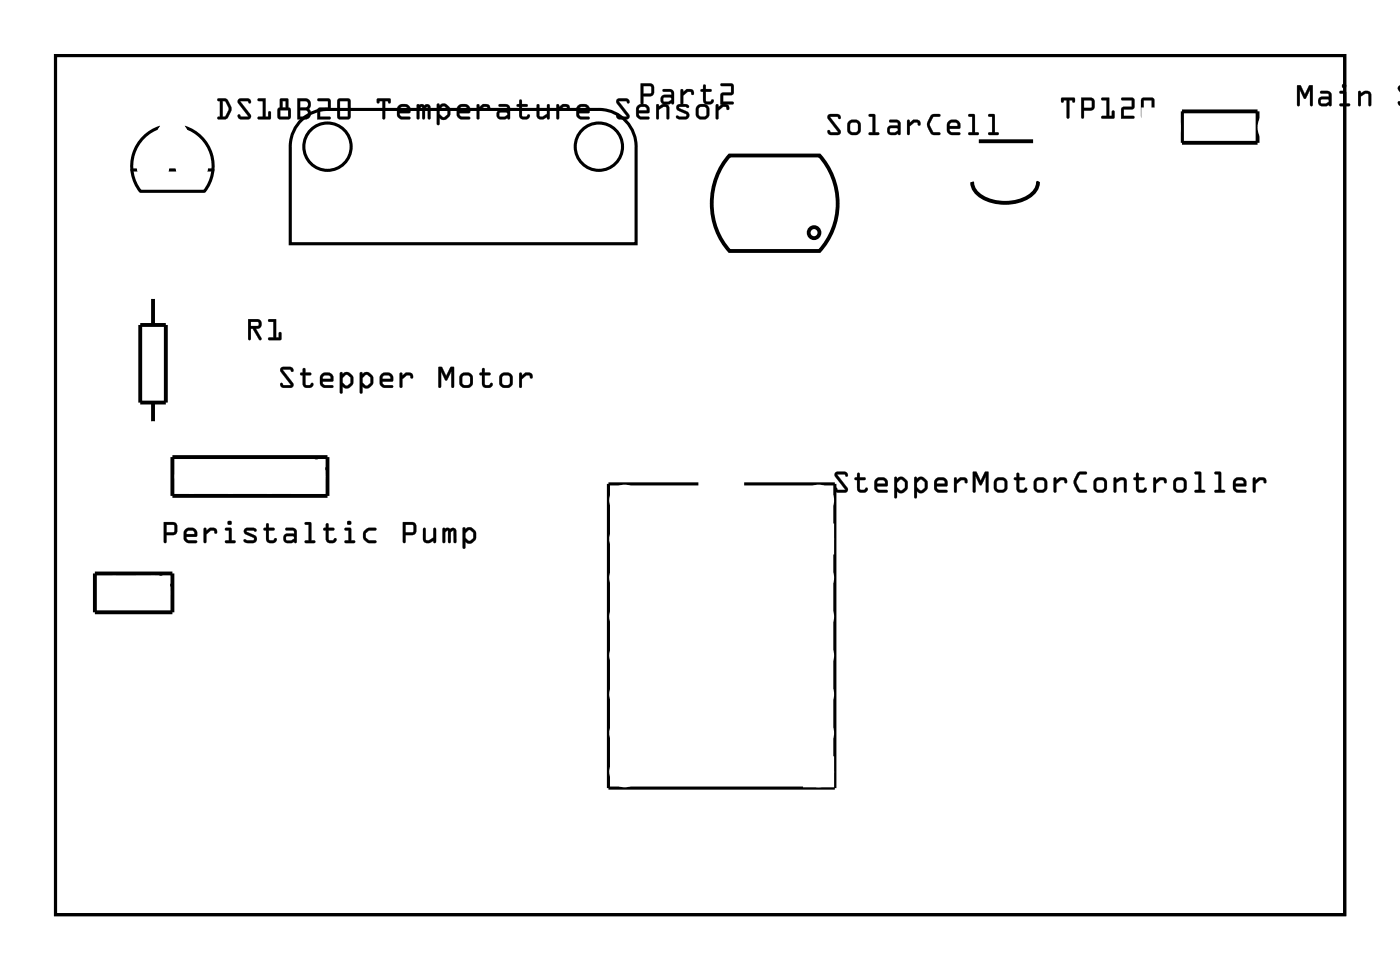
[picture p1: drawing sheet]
<svg xmlns="http://www.w3.org/2000/svg" width="92mm" height="63mm" viewBox="0 0 92 63" stroke-linecap="round" stroke-linejoin="round" font-family="sans-serif">
<g fill="none" stroke="#000" stroke-width=".2">
<path d="M3.6 3.6h84.5v56.3h-84.5zM8.6 11.1h.4M10.5 8.3a2.67 2.67 0 0 0-1.3 4.2h4.2a2.67 2.67 0 0 0-1.3-4.2M11 11.1h.6M13.5 11.1h.5M19.6 8a2.43 2.43 0 0 1 1.9-.8h17.7a2.44 2.44 0 0 1 2.5 2.5v6.3h-22.7v-6.4a2.43 2.43 0 0 1 .6-1.6zM45.8 31.7h-5.9v19.9h14.8v-19.9h-5.9"/>
<circle cx="21.5" cy="9.6" r="1.55"/>
<circle cx="39.2" cy="9.6" r="1.55"/>
</g>
<g fill="#000">
<path d="M3.6 3.6h84.5v56.3h-84.5zM3.6 3.6v56.3h84.5v-56.3z"/>
<path d="M14.6 6.6h.2l.2 .5-.3 .5h-.1zM14.6 6.6v1h.2l.2-.5-.2-.4zM14.3 6.5v.1h.1v1l-.2 .1 .1 .1h.5l.1-.1 .2-.4v-.3l-.3-.5zM14.3 6.5h.5l.3 .4 .1 .4-.2 .4-.2 .1h-.6l.1-.2h.1v-1h-.1zM15.6 6.5v.3l.7 .8h-.5l-.1-.1-.1 .2 .2 .1h.5l.1-.2v-.1l-.7-.9h.5l.2 .2v-.2l-.2-.2zM15.6 6.5l.6-.1a.2 .2 0 0 1 .2 .1 .2 .2 0 0 1 0 .3l-.2-.2h-.4l.7 1-.2 .2h-.5a.2 .2 0 0 1-.2-.1 .2 .2 0 0 1 0-.2l.2 .1h.5l-.7-.9zM16.9 6.5l.1 .1h.2v1h-.2l-.1 .2h.8v-.5l-.1 .1v.2h-.2v-1.1zM16.9 6.5l.5-.1v1.2h.2v-.3h.1l.1 .1-.1 .4h-.8v-.2h.3v-1h-.3zM18.3 7.2h.6v.4h-.6zM18.4 7.2v.4h.5v-.4zM18.5 6.6h.2v.4h-.2zM18.5 6.6v.4h.2v-.4zM18.4 6.5l-.1 .5-.1 .2v.5l.2 .1h.5l.2-.2v-.4l-.2-.2v-.5l-.1-.1zM18.4 6.5h.5v.5l.2 .2v.4l-.1 .2h-.6l-.2-.1v-.5l.1-.2zM19.7 7.2h.3a.22 .22 0 0 1 .2 .2 .22 .22 0 0 1-.2 .2h-.3zM19.7 7.2v.4h.4v-.3zM19.7 6.6h.3a.22 .22 0 0 1 .2 .2 .22 .22 0 0 1-.2 .2h-.3zM19.7 6.6v.4h.3l.2-.1v-.1l-.1-.2zM19.5 6.5v1.3h.5a.37 .37 0 0 0 .4-.3l-.2-.4 .2-.2-.1-.4-.3-.1zM19.5 6.4h.6l.2 .1a.44 .44 0 0 1-.1 .6 .4 .4 0 0 1 .2 .5 .4 .4 0 0 1-.4 .2h-.5zM20.8 6.5l.1 .1h.6v.4l-.7 .1v.7h.8l.1-.1-.1-.1h-.6v-.4h.6v-.6l-.1-.2zM20.8 6.5l.7-.1 .2 .1-.1 .7h-.6v.4h.6l.1 .1-.1 .1h-.8v-.7l.7-.1v-.4h-.7zM22.3 6.6h.5v1h-.5zM22.3 6.6v1h.5v-1zM22.2 6.5l-.1 1.2 .2 .1h.6l.1-.2-.1-1-.1-.2zM22.1 6.5l.7-.1 .2 .1v1.1l-.1 .2h-.6l-.2-.1zM24.7 6.5v.2l.1 .1 .1-.2h.2v1.1v.1l.1-.1v-1.1h.2l.1 .2 .1-.3-.1-.1zM24.7 6.5l.8-.1 .1 .3a.11 .11 0 0 1-.2 .1 .1 .1 0 0 1 0-.2h-.2v1.1l-.1 .1-.1-.1 .1-1.1h-.2a.11 .11 0 0 1-.1 .2 .11 .11 0 0 1-.1-.1zM26.2 7h.4l.1 .2h-.5zM26.2 7v.2h.5l-.1-.2zM26.1 6.9l-.1 .2 .1 .5 .2 .2h.6l-.1-.2h-.5l-.1-.1v-.1h.7v-.3l-.1-.2-.5-.1zM26.1 6.9a.47 .47 0 0 1 .8 .2l-.1 .3h-.6l.1 .2h.5l.1 .2h-.6l-.3-.2v-.5zM27.3 6.8v1l.2-.1v-.6l.1-.1 .1 .8 .1-.1v-.6l.2-.1v.7l.2 .1v-.8l-.1-.1zM27.3 6.8h.4l.1 .1 .1-.1a.23 .23 0 0 1 .3 .2v.8h-.2v-.8l-.2 .1v.7h-.1l-.1-.8-.1 .1v.6l-.1 .1-.1-.1zM28.7 6.8l-.1 1.3 .1 .1 .1-.1v-.4l.2 .2 .2-.1 .3-.2v-.4v-.2l-.3-.2h-.2l-.2 .1v-.1zM28.6 6.8h.2v.1l.2-.1h.2l.2 .2 .1 .5-.1 .2a.37 .37 0 0 1-.6 0v.4l-.1 .1zM29 7h.1l.2 .2v.3l-.2 .2-.3-.3v-.2zM29 7l-.2 .2v.2l.2 .3h.1l.2-.2v-.3l-.2-.2zM30.2 7h.3l.1 .2h-.5zM30.2 7l-.1 .2h.5l-.1-.2zM30 6.9l-.1 .2 .1 .5 .3 .2h.5l-.1-.2h-.4l-.2-.1v-.1h.7v-.3l-.1-.2-.4-.1zM30 6.9a.47 .47 0 0 1 .8 .2v.3h-.7l.1 .2h.6v.2h-.6l-.3-.2v-.5zM31.3 6.8l-.1 .9 .1 .1 .1-.1v-.5l.3-.2h.2l.1 .2h.1a.23 .23 0 0 0 0-.3 .23 .23 0 0 0-.3-.1h-.2l-.2 .2v-.1zM31.2 6.8h.2v.2l.2-.2h.2a.23 .23 0 0 1 .3 .3 .13 .13 0 0 1-.2 .1 .13 .13 0 0 1 0-.2h-.2l-.3 .2v.6h-.1zM32.7 7.4h.5l.1 .1-.3 .2-.2-.1zM32.7 7.4v.2h.1h.2l.2-.1v-.1zM32.7 6.8v.2h.5l.1 .2h-.5l-.2 .1-.1 .3 .1 .1 .2 .1 .4-.1 .2 .1v-.9l-.3-.1zM32.7 6.8h.5l.2 .3v.7h-.1l-.1-.1-.4 .1a.33 .33 0 0 1-.3-.3 .33 .33 0 0 1 .3-.3h.4v-.2h-.5zM34 6.5v.3l-.2 .1 .2 .1v.6l.3 .2h.2l.2-.2-.1-.1-.1 .1h-.3v-.6h.3l.1-.1-.1-.1h-.3v-.2zM34 6.5l.2 .1v.2l.4 .1-.1 .1h-.3v.6h.1h.2a.14 .14 0 0 1 .1-.1 .14 .14 0 0 1 .2 .1 .14 .14 0 0 1-.2 .2 .4 .4 0 0 1-.6-.2v-.6l-.2-.1 .2-.1zM35.2 6.8v.8v.1l.4 .1 .2-.1 .1 .1h.1v-1l-.2 .1v.6l-.2 .1h-.3v-.7zM35.2 6.8l.1 .1v.7h.1l.4-.1v-.6l.1-.1 .1 .1v.9h-.1l-.1-.1-.1 .1a.32 .32 0 0 1-.6-.2zM36.5 6.8v.9v.1l.1-.1v-.5l.3-.2h.2l.1 .2h.1a.23 .23 0 0 0 0-.3 .23 .23 0 0 0-.2-.1h-.2l-.3 .2v-.1zM36.5 6.8h.1v.2l.2-.2h.3a.23 .23 0 0 1 .2 .3 .13 .13 0 0 1-.1 .1 .13 .13 0 0 1-.1-.2h-.2l-.3 .2v.6h-.1zM38 7h.4l.1 .2h-.6zM38 7l-.1 .2h.6l-.2-.2zM37.9 6.9l-.1 .2v.5l.3 .2h.5l-.1-.2h-.4l-.2-.1v-.1h.7v-.3l-.1-.2-.4-.1zM37.9 6.9a.47 .47 0 0 1 .7 .2v.3h-.7l.1 .2h.6v.2h-.6l-.2-.2-.1-.5zM40.4 6.5v.3l.7 .8h-.5l-.1-.1-.1 .2 .2 .1h.5l.1-.2v-.1l-.7-.9h.5l.2 .2v-.2l-.2-.2zM40.4 6.5l.6-.1a.2 .2 0 0 1 .2 .1 .2 .2 0 0 1 0 .3l-.2-.2h-.4l.7 1-.2 .2h-.5a.2 .2 0 0 1-.2-.1 .2 .2 0 0 1 0-.2l.2 .1h.5l-.7-.9zM41.9 7h.4l.1 .2h-.6zM41.9 7v.2h.5l-.2-.2zM41.8 6.9l-.1 .2v.5l.3 .2h.5v-.2h-.5l-.2-.1v-.1h.7l.1-.3-.2-.2-.4-.1zM41.8 6.9a.47 .47 0 0 1 .8 .2l-.1 .3h-.6l.1 .2h.5v.2h-.6l-.2-.2v-.5zM43 6.8v1l.2-.1v-.5l.3-.2h.2v.7l.1 .1v-.7v-.2l-.4-.1-.2 .2-.1-.2zM43 6.8h.2v.2l.1-.1a.32 .32 0 0 1 .6 .2l-.1 .7h-.1v-.7l-.2-.1-.3 .2v.5l-.2 .1zM44.4 6.9l-.1 .1 .1 .2 .6 .3-.1 .1h-.5l-.1 .1 .3 .1 .5-.1 .1-.2-.1-.2-.6-.3h.4l.2 .1v-.1v-.1l-.2-.1zM44.4 6.9l.1-.1 .6 .1a.12 .12 0 0 1 0 .2 .12 .12 0 0 1-.2-.1h-.4l.5 .3a.28 .28 0 0 1 .2 .3 .28 .28 0 0 1-.3 .2h-.5a.14 .14 0 0 1-.1-.1 .14 .14 0 0 1 0-.1h.6l.1-.1-.6-.2a.24 .24 0 0 1 0-.4zM45.8 7h.3l.2 .1v.4l-.1 .1h-.3l-.1-.1zM45.8 7v.5l.1 .1h.3l.1-.1v-.4l-.2-.1zM45.6 7.3a.5 .5 0 0 0 1 0 .5 .5 0 0 0-1 0zM45.6 7.3a.51 .51 0 0 1 1 0 .51 .51 0 0 1-1 0zM46.9 6.8v.9l.1 .1 .1-.1v-.5l.3-.2h.2v.2h.1a.23 .23 0 0 0 0-.3 .23 .23 0 0 0-.2-.1h-.2l-.2 .2v-.1zM46.9 6.8h.1l.1 .2 .2-.2h.2a.23 .23 0 0 1 .3 .3 .13 .13 0 0 1-.2 .1 .13 .13 0 0 1-.1-.2h-.1l-.3 .2v.6h-.2z"/>
<path d="M14.6 6.6h.2l.2 .5-.3 .5h-.1zM14.3 6.5v.1h.1v1a.11 .11 0 0 0-.2 .1 .1 .1 0 0 0 .1 .1h.5l.4-.7-.4-.6zM15.6 6.5v.2l.7 .9h-.5a.1 .1 0 0 0-.1-.1 .1 .1 0 0 0-.1 .1l.1 .2h.5a.2 .2 0 0 0 .2-.1 .2 .2 0 0 0 0-.2l-.7-.9h.5a.11 .11 0 0 0 .1 .2 .1 .1 0 0 0 .1-.1l-.1-.2zM16.9 6.5v.1h.3v1h-.3v.2h.8v-.5h-.1v.3h-.2v-1.2zM18.4 7.2h.5v.4h-.5zM18.5 6.6h.2v.4h-.2zM18.4 6.5l-.1 .5-.1 .2v.5l.2 .1h.5l.2-.2v-.4l-.2-.2v-.5zM19.7 7.2h.3a.21 .21 0 0 1 .2 .2 .21 .21 0 0 1-.2 .2h-.3zM19.7 6.6h.3a.21 .21 0 0 1 .2 .2 .21 .21 0 0 1-.2 .2h-.3zM19.5 6.4v1.4h.5a.4 .4 0 0 0 .3-.3 .4 .4 0 0 0-.1-.4 .4 .4 0 0 0 .1-.4 .4 .4 0 0 0-.3-.3zM20.8 6.5v.1h.7v.4l-.7 .1v.7h.8v-.2h-.6v-.4h.6l.1-.6-.2-.2zM22.3 6.6h.5v1h-.5zM22.1 6.5v1.2l.2 .1h.6l.1-.2v-1.1l-.2-.1zM24.7 6.5v.3h.1l.1-.2h.2v1.1l.1 .1v-1.2h.2l.1 .2 .1-.3zM26.2 7h.4l.1 .2h-.5zM26.1 6.9l-.1 .2v.5l.2 .2h.6v-.2h-.5l-.1-.1v-.1h.6a.4 .4 0 0 0 0-.5 .4 .4 0 0 0-.5-.1zM27.3 6.8v.9l.1 .1 .1-.1v-.6l.1-.1 .1 .8h.1v-.7l.2-.1v.8h.2v-.8a.29 .29 0 0 0-.4-.1zM28.6 6.8l.1 1.4 .1-.1v-.4a.41 .41 0 0 0 .4 .1 .41 .41 0 0 0 .3-.3v-.3a.42 .42 0 0 0-.7-.3v-.1zM29 7h.1l.2 .2v.3l-.2 .2-.3-.3v-.2zM30.2 7h.3l.1 .2h-.5zM30 6.9l-.1 .2v.5l.2 .2h.7l-.1-.2h-.4l-.2-.1v-.1h.7a.4 .4 0 0 0-.1-.5 .4 .4 0 0 0-.4-.1zM31.3 6.8v1h.1v-.6l.3-.2h.2v.1a.11 .11 0 0 0 .2 .1 .09 .09 0 0 0 0-.1 .38 .38 0 0 0-.5-.3l-.2 .2v-.1zM32.7 7.4h.5v.1l-.2 .1h-.2zM32.7 6.8v.2l.5 .1v.1h-.4a.32 .32 0 0 0-.3 .3 .32 .32 0 0 0 .3 .3l.4-.1 .2 .1v-.7l-.2-.3zM34 6.5v.3l-.2 .1 .2 .1v.6a.37 .37 0 0 0 .3 .2 .37 .37 0 0 0 .4-.2 .11 .11 0 0 0-.1-.1 .11 .11 0 0 0-.1 .1h-.3v-.6h.3l.1-.1-.4-.1v-.2zM35.2 6.8v.8a.38 .38 0 0 0 .3 .2 .38 .38 0 0 0 .3-.1l.1 .1h.1v-1l-.2 .1v.6l-.3 .1h-.2v-.7zM36.5 6.8v1h.1v-.6l.3-.2h.2l.1 .1a.09 .09 0 0 0 .1 .1 .09 .09 0 0 0 0-.1 .38 .38 0 0 0-.4-.3l-.3 .2v-.1zM38 7h.4l.1 .2h-.6zM37.9 6.9l-.1 .2v.5l.2 .2h.6v-.2h-.5l-.2-.1v-.1h.7a.4 .4 0 0 0-.1-.5 .4 .4 0 0 0-.4-.1zM40.4 6.5v.2l.7 .9h-.5a.1 .1 0 0 0-.1-.1 .1 .1 0 0 0-.1 .1l.1 .2h.5a.2 .2 0 0 0 .2-.1 .2 .2 0 0 0 0-.2l-.7-.9h.5a.11 .11 0 0 0 .1 .2 .1 .1 0 0 0 .1-.1l-.1-.2zM41.9 7h.4l.1 .2h-.5zM41.8 6.9l-.1 .2v.5l.2 .2h.6v-.2h-.5l-.1-.1v-.1h.6a.4 .4 0 0 0 0-.5 .4 .4 0 0 0-.5-.1zM43 6.8v1l.2-.1v-.5l.3-.2h.2v.8h.1v-.7a.38 .38 0 0 0-.3-.3 .38 .38 0 0 0-.3 .2l-.1-.2zM44.4 6.9l-.1 .1 .1 .2 .6 .3-.1 .1h-.6a.17 .17 0 0 0 0 .2 .17 .17 0 0 0 .3 0h.3a.27 .27 0 0 0 .3-.2 .27 .27 0 0 0-.2-.3l-.5-.3h.5a.09 .09 0 0 0 .1 0 .09 .09 0 0 0 0-.1l-.2-.1zM45.8 7h.3l.2 .1v.4l-.1 .1h-.3l-.1-.1zM45.7 6.9l-.1 .2v.4a.44 .44 0 0 0 .6 .3l.3-.2v-.5a.46 .46 0 0 0-.8-.2zM46.9 6.8v1h.2v-.6l.3-.2h.1l.1 .1a.09 .09 0 0 0 .1 .1 .09 .09 0 0 0 .1-.1 .38 .38 0 0 0-.5-.3l-.2 .2v-.1z"/>
<path d="M42.2 5.6l.4 .1v.4h-.4zM42 5.5v1.2l.1 .1 .1-.1v-.4l.6-.1 .1-.5-.2-.2zM43.5 6.4h.4l.1 .1-.2 .2h-.3zM43.4 5.9l.1 .1 .5 .1v.1h-.5a.32 .32 0 0 0-.2 .3 .32 .32 0 0 0 .2 .3l.5-.1 .1 .1 .1-.7-.3-.3zM44.6 5.9v.9h.2v-.5l.3-.3h.1l.1 .2a.09 .09 0 0 0 .1 0 .09 .09 0 0 0 .1-.1 .38 .38 0 0 0-.5-.3l-.2 .2-.1-.1zM46.1 5.6v.2l-.2 .1 .2 .1v.6a.37 .37 0 0 0 .3 .2 .37 .37 0 0 0 .4-.2 .11 .11 0 0 0-.1-.1 .11 .11 0 0 0-.2 .1h-.3v-.6h.4v-.1l-.4-.1v-.2zM47.2 5.5l.1 .1h.6v.5h-.7v.7h.8v-.1h-.6v-.5h.6l.1-.6-.2-.1z"/>
<path d="M42.1 5.6l.6 .1v.4h-.6zM42.2 5.6v.5h.4v-.4zM42 5.5v1.2l.1 .1 .1-.1-.1-.4h.5l.2-.1 .1-.5-.2-.2zM42 5.5h.7l.2 .2-.1 .5-.6 .1v.4l-.1 .1-.1-.1zM43.5 6.4h.4l.1 .1-.2 .2h-.3zM43.5 6.4l-.1 .2 .1 .1h.3l.2-.2-.1-.1zM43.4 5.9l.1 .1h.4l.1 .2h-.5l-.1 .1-.1 .3 .1 .1 .1 .1 .5-.1 .1 .1v-.8l-.2-.2zM43.4 5.9l.5-.1 .3 .3-.1 .7h-.1v-.1l-.5 .1a.33 .33 0 0 1-.2-.3 .33 .33 0 0 1 .2-.3h.5l-.1-.2h-.4zM44.6 5.9v.8l.1 .1 .1-.1v-.4l.3-.3h.1l.1 .2h.1a.23 .23 0 0 0 0-.2 .23 .23 0 0 0-.2-.2h-.2l-.2 .2-.1-.1zM44.6 5.9l.1-.1 .1 .2 .2-.2h.2a.23 .23 0 0 1 .3 .3 .13 .13 0 0 1-.2 .1 .13 .13 0 0 1-.1-.2h-.1l-.3 .3v.5h-.2zM46.1 5.6v.2l-.2 .1 .2 .1v.7l.2 .1h.3l.2-.2-.1-.1-.1 .2-.3-.1-.1-.6h.3l.1-.1-.1-.1h-.3v-.2zM46.1 5.6h.1v.2l.4 .1v.1h-.4v.6l.1 .1 .2-.1a.14 .14 0 0 1 .2-.1 .14 .14 0 0 1 .1 .1 .14 .14 0 0 1-.1 .2h-.1a.4 .4 0 0 1-.5-.2v-.6l-.2-.1 .2-.1zM47.2 5.5l.1 .1h.6v.5h-.6l-.1 .7h.8l.1-.1h-.1h-.6v-.5h.6l.1-.6-.2-.1zM47.2 5.5l.7-.1 .2 .2-.1 .6h-.6v.5h.6h.1l-.1 .1h-.8v-.7h.7v-.5h-.7z"/>
<path d="M54.3 7.5l-.1 .3 .7 .8-.5 .1a.11 .11 0 0 0-.1-.2 .1 .1 0 0 0-.1 .1l.2 .2h.5a.2 .2 0 0 0 .2-.1 .2 .2 0 0 0-.1-.2l-.6-.8h.5a.1 .1 0 0 0 .1 .1 .1 .1 0 0 0 .1-.1l-.2-.2zM55.7 8.1l.4-.1 .1 .1v.4l-.1 .1-.3 .1-.1-.1zM55.6 7.9l-.1 .2v.4a.44 .44 0 0 0 .6 .3l.3-.2v-.4a.46 .46 0 0 0-.8-.3zM56.9 7.5l.1 .1h.2v1.1h-.2l-.1 .1h.7v-.1h-.3v-1.2zM58.3 8.4h.5v.2l-.2 .1h-.3zM58.3 7.9v.1l.5 .1v.1h-.4a.32 .32 0 0 0-.3 .3 .32 .32 0 0 0 .3 .3h.4h.2v-.7l-.2-.3zM59.5 7.9v.9h.1v-.5l.3-.3h.2v.2a.1 .1 0 0 0 .2 0 .09 .09 0 0 0 0-.1 .38 .38 0 0 0-.5-.3l-.2 .2v-.1zM61 7.5l-.3 .6 .1 .2a.63 .63 0 0 0 .4 .5h.4v-.1l-.5-.1-.2-.5 .2-.4 .5-.1-.1-.1zM62.3 8.1l.3-.1 .1 .3h-.5zM62.1 7.9l-.1 .3v.4l.2 .2h.7v-.1h-.5l-.2-.2v-.1h.7a.4 .4 0 0 0-.1-.5 .4 .4 0 0 0-.4-.1zM63.5 7.5v.1h.2v1.1h-.2l-.1 .1h.7v-.1h-.2v-1.2zM64.8 7.5v.1h.2v1.1h-.2l-.1 .1h.7v-.1h-.2v-1.2z"/>
<path d="M54.3 7.5l-.1 .3 .7 .8-.5 .1-.1-.2-.1 .2 .2 .1h.6l.1-.2-.1-.1-.6-.8 .4-.1 .2 .2 .1-.2-.3-.1zM54.3 7.5h.5a.2 .2 0 0 1 .3 0 .2 .2 0 0 1-.1 .3l-.2-.2-.4 .1 .7 .9-.1 .2h-.6a.2 .2 0 0 1-.2 0 .2 .2 0 0 1 .1-.3l.1 .2 .5-.1-.7-.8zM55.7 8.1l.4-.1 .1 .1v.4l-.1 .2h-.3l-.1-.1zM55.8 8.1l-.1 .5 .1 .1 .3-.1 .1-.1v-.4l-.1-.1zM55.5 8.3a.5 .5 0 0 0 1 0 .5 .5 0 0 0-1 0zM55.5 8.4a.51 .51 0 0 1 1 0 .51 .51 0 0 1-1 0zM56.9 7.5l.1 .1h.2v1.1l-.3 .1h.1h.5l.1-.1h-.3v-1.1v-.1zM56.9 7.5h.4v1.2h.3v.1h-.7l.1-.1h.2v-1.1h-.2zM58.3 8.4h.5v.2l-.2 .1h-.3zM58.3 8.4v.2l.1 .1h.2l.2-.1-.1-.2zM58.3 7.9v.1h.5v.2h-.4l-.2 .1-.1 .3 .1 .2h.2l.4-.1 .2 .1v-.8l-.3-.2zM58.3 7.9l.5-.1 .2 .3v.7h-.1h-.1h-.4a.33 .33 0 0 1-.3-.3 .33 .33 0 0 1 .3-.3h.4v-.2h-.5zM59.5 7.9l-.1 .9h.1h.1v-.5l.3-.3h.2l.1 .2h.1a.23 .23 0 0 0 0-.2 .23 .23 0 0 0-.3-.2l-.2 .1-.2 .2v-.2zM59.4 7.9l.2-.1v.2l.2-.2h.2a.23 .23 0 0 1 .3 .3 .13 .13 0 0 1-.2 .1 .13 .13 0 0 1 0-.2h-.2l-.3 .3v.5h-.1zM61 7.6l-.2 .5v.2a.62 .62 0 0 0 .4 .5h.3h.1l-.1-.1-.4-.1-.2-.5 .2-.5h.4h.1l-.1-.1h-.3zM61 7.5h.2h.4v.1l-.5 .1-.2 .5 .2 .4 .5 .1v.1h-.6l-.2-.4-.1-.3zM62.3 8.1l.3-.1 .1 .3h-.5zM62.3 8.1l-.1 .2h.5l-.1-.3zM62.2 7.9l-.2 .3 .1 .5 .3 .1h.5l-.1-.1h-.4l-.2-.2v-.1h.7v-.2l-.1-.3-.4-.1zM62.1 7.9a.47 .47 0 0 1 .8 .3v.2h-.7l.1 .2 .6 .1v.1h-.6l-.3-.2v-.4zM63.5 7.5v.1h.2v1.1l-.3 .1h.1h.5l.1-.1h-.2v-1.1l-.1-.1zM63.5 7.5h.4v1.2h.2v.1h-.7l.1-.1h.2v-1.1h-.2zM64.8 7.5v.1h.2v1.1l-.3 .1h.1h.6v-.1h-.2v-1.1l-.1-.1zM64.8 7.5h.4v1.2h.2v.1h-.7l.1-.1h.2v-1.1h-.2z"/>
<path d="M69.5 6.4l.1 .3h.1v-.1h.2v1.1l.1 .1 .1-1.2h.2v.1h.1v-.3zM71 6.6h.5v.4l-.5 .1zM70.8 6.4v1.3l.1 .1 .1-.1v-.5h.6l.1-.5-.1-.3zM72.2 6.4v.2h.3v1h-.3l-.1 .1 .9 .1v-.6l-.1 .1-.1 .3h-.1v-1.2zM73.5 6.4v.2h.7v.4h-.7v.8h.8v-.2h-.7v-.4l.7-.1v-.6l-.1-.1zM74.9 6.6h.6v1h-.6zM74.8 6.4v1.3l.1 .1h.6l.1-.2v-1.1l-.1-.1z"/>
<path d="M69.5 6.4v.2l.1 .1 .1-.1h.2v1.1l.1 .1 .1-.1v-1.1h.2v.1l.1-.2-.1-.1zM69.5 6.4h.9v.3a.1 .1 0 0 1-.1 0 .1 .1 0 0 1 0-.1h-.2v1.1l-.1 .1-.1-.1v-1.1h-.2a.11 .11 0 0 1-.1 .1 .11 .11 0 0 1-.1-.1zM71 6.6h.5v.4l-.5 .1zM71 6.6v.5l.5-.1v-.4zM70.9 6.4l-.1 1.3 .1 .1 .1-.1v-.5h.4h.2l.1-.5-.2-.3zM70.8 6.4h.8l.1 .3-.1 .5h-.6v.5l-.1 .1-.1-.1zM72.2 6.4v.2h.3v1h-.3v.1l.8 .1v-.6l-.2 .1 .1 .3h-.2v-1.2zM72.2 6.4h.5v1.2h.1v-.3l.2-.1v.1v.5l-.9-.1 .1-.1h.3v-1h-.3zM73.5 6.4v.2h.7v.4h-.7v.8h.8v-.1l-.1-.1h-.6v-.4l.7-.1v-.6l-.1-.1zM73.5 6.4h.7l.1 .1v.6l-.7 .1v.4h.7v.1v.1h-.9l.1-.8h.7v-.4h-.7zM74.9 6.6h.6v1h-.6zM74.9 6.6v1h.6v-1zM74.8 6.4v1.3l.1 .1 .6-.1 .1-.1v-1.1l-.1-.1zM74.8 6.4h.7l.1 .1v1.1l-.1 .2h-.6l-.1-.1z"/>
<path d="M85 5.6v1.3h.2v-1l.3 .6 .3-.6v1h.2v-1.3h-.2l-.3 .6-.3-.6zM85 5.6h.2l.3 .6 .3-.6h.2v1.3l-.1 .1-.1-.1v-1l-.3 .6-.3-.6v1l-.1 .1-.1-.1zM86.5 6.5h.5l.1 .2-.2 .1h-.3zM86.6 6.5l-.1 .2 .1 .1h.3l.2-.1-.1-.2zM86.5 6l.1 .1h.4l.1 .3-.5-.1-.2 .1v.3v.2l.2 .1 .5-.2 .1 .1v-.8l-.2-.1zM86.5 6h.5l.2 .2v.7l-.1 .1v-.1l-.5 .1a.33 .33 0 0 1-.3-.4 .33 .33 0 0 1 .3-.3h.5l-.1-.2h-.5zM87.9 5.6a.15 .15 0 0 0 .3 0 .15 .15 0 0 0-.3 0zM87.9 5.6a.15 .15 0 0 1 .3 0 .15 .15 0 0 1-.3 0zM87.8 6v.1h.2v.7h-.2v.1h.6v-.1h-.2v-.8zM87.8 6h.4v.8h.2v.2l-.7-.1 .1-.1h.2v-.7h-.2zM89 6v.9h.2l-.1-.6 .3-.2 .3 .1v.7h.1v-.7v-.2h-.4l-.3 .1v-.1zM89 6h.1l.1 .1 .1-.1a.32 .32 0 0 1 .5 .2v.7h-.1v-.7l-.3-.1-.2 .2v.6l-.2 .1zM91.6 5.6v.2l.2 1-.1-.2-.1 .1 .2 .3v-1.4zM91.6 5.6h.2v1.4a.19 .19 0 0 1-.2-.2 .19 .19 0 0 1 0-.2h.1l.1 .2-.2-1zM91.8 6v1zM91.8 5.9v1.1zM91.8 5.5v.3zM91.8 5.5v.3zM91.8 6v1zM91.8 5.9v1.1zM91.8 5.7v1.3zM91.8 5.6v1.4zM91.8 6v1zM91.8 5.9v1.1zM91.8 5.6v1.4zM91.8 5.6v1.4z"/>
<path d="M85 5.6v1.3h.2v-1l.3 .6 .3-.6v1h.2v-1.3h-.2l-.3 .6-.3-.6zM86.6 6.5h.4l.1 .2-.2 .1h-.3zM86.5 6v.1l.6 .1v.1h-.5a.32 .32 0 0 0-.2 .3 .32 .32 0 0 0 .2 .4l.5-.1h.1v-.7l-.2-.2zM87.9 5.6a.15 .15 0 0 0 .3 0 .15 .15 0 0 0-.3 0zM87.8 6v.1h.2v.7h-.2v.1h.6v-.1h-.2v-.8zM89 6v.9h.2v-.6l.2-.2 .3 .1v.7h.1v-.7a.38 .38 0 0 0-.3-.3 .38 .38 0 0 0-.3 .2l-.1-.1zM91.6 5.6v.2l.2 1a.11 .11 0 0 0-.1-.2 .1 .1 0 0 0-.1 .1l.2 .3v-1.4zM91.8 6v1zM91.8 5.5v.3zM91.8 6v1zM91.8 5.7v1.3zM91.8 6v1zM91.8 5.6v1.4z"/>
<path d="M10.9 34.4h.5v.4l-.5 .1zM10.7 34.2v1.3l.1 .1 .1-.1v-.5l.6-.1 .1-.5-.2-.2zM12.3 34.8l.3-.1 .1 .3h-.5zM12.1 34.7l-.1 .2v.4l.2 .2h.7v-.1h-.5l-.2-.2v-.1h.7a.4 .4 0 0 0-.1-.4 .4 .4 0 0 0-.4-.1zM13.4 34.6v.9h.1v-.5l.3-.3h.2l.1 .2a.09 .09 0 0 0 .1 0 .09 .09 0 0 0 0-.1 .38 .38 0 0 0-.5-.2l-.2 .1v-.1zM14.9 34.2a.15 .15 0 0 0 .3 0 .15 .15 0 0 0-.3 0zM14.8 34.6v.1h.2v.7h-.2l-.1 .1h.7v-.1h-.2v-.8zM16 34.6v.2l.1 .1 .5 .4v.1l-.6-.1a.17 .17 0 0 0 0 .2 .17 .17 0 0 0 .2 .1h.4a.27 .27 0 0 0 .2-.3 .27 .27 0 0 0-.1-.3l-.5-.2h.5a.09 .09 0 0 0 .1 0 .1 .1 0 0 0 0-.2h-.2zM17.5 34.3l-.1 .3h-.1l.1 .1v.6a.37 .37 0 0 0 .4 .3 .37 .37 0 0 0 .3-.2 .11 .11 0 0 0-.1-.2 .11 .11 0 0 0-.1 .2l-.3-.1v-.6h.3l.1-.1h-.4v-.3zM18.8 35.1h.4l.1 .2-.2 .1h-.3zM18.7 34.6v.1l.6 .1v.1h-.5a.32 .32 0 0 0-.2 .3 .32 .32 0 0 0 .2 .4l.5-.1h.1v-.7l-.2-.2zM20 34.2v.1l.2 .1v1h-.2v.1h.6v-.1h-.2v-1.2zM21.4 34.3l-.1 .3h-.1l.1 .1v.6a.37 .37 0 0 0 .4 .3 .37 .37 0 0 0 .3-.2 .11 .11 0 0 0-.1-.2 .11 .11 0 0 0-.1 .2l-.3-.1v-.6h.4v-.1h-.4v-.3zM22.7 34.2a.15 .15 0 0 0 .3 0 .15 .15 0 0 0-.3 0zM22.6 34.6v.1h.2v.7h-.2v.1h.6v-.1h-.2v-.8zM23.9 34.7a.51 .51 0 0 0 .3 .9l.4-.1 .1-.1h-.6l-.1-.2v-.3l.2-.2h.4l.1-.1h-.6zM26.6 34.4h.5v.4l-.5 .1zM26.4 34.2v1.3l.1 .1 .1-.1v-.5l.6-.1 .1-.5-.2-.2zM27.7 34.6v.7a.38 .38 0 0 0 .3 .3 .38 .38 0 0 0 .4-.2v.1h.1v-.9h-.1v.6l-.3 .2-.2-.1v-.7zM29 34.6v.9l.1 .1 .1-.1v-.7l.1-.1 .1 .8h.1v-.7l.2-.1v.8h.2v-.7a.29 .29 0 0 0-.4-.2zM30.3 34.5l.1 1.4h.1v-.4a.41 .41 0 0 0 .4 .1 .41 .41 0 0 0 .3-.4v-.3a.42 .42 0 0 0-.7-.3l-.1-.1zM30.7 34.7h.1l.2 .2v.3l-.2 .2-.3-.2v-.3z"/>
<path d="M10.9 34.3l.5 .1v.4l-.5 .1zM10.9 34.4v.5l.5-.1v-.4zM10.7 34.2v1.3l.1 .1 .1-.1v-.5h.4l.2-.1 .1-.5-.2-.2zM10.7 34.2h.7l.2 .2-.1 .6h-.6v.5l-.1 .1-.1-.1zM12.3 34.8l.3-.1 .1 .3h-.5zM12.3 34.8l-.1 .2h.5l-.1-.3zM12.2 34.7l-.2 .2 .1 .5 .3 .2 .5-.1-.1-.1h-.4l-.2-.2v-.1h.7v-.2l-.1-.2-.4-.1zM12.1 34.6a.47 .47 0 0 1 .8 .3v.2h-.7l.1 .3h.6v.1l-.6 .1-.3-.3v-.4zM13.4 34.6l-.1 .9 .1 .1 .1-.1v-.5l.3-.3h.2l.1 .2h.1a.23 .23 0 0 0 0-.2 .23 .23 0 0 0-.2-.1h-.3l-.2 .2v-.2zM13.4 34.6h.1v.1l.2-.2h.3a.23 .23 0 0 1 .2 .3 .13 .13 0 0 1-.1 .1 .13 .13 0 0 1-.1-.2h-.2l-.3 .3v.5l-.1 .1zM14.9 34.2a.15 .15 0 0 0 .3 0 .15 .15 0 0 0-.3 0zM14.9 34.2a.15 .15 0 0 1 .3 0 .15 .15 0 0 1-.3 0zM14.8 34.6v.1h.2v.7h-.2v.1h.6v-.1h-.2v-.8zM14.8 34.6h.4v.8h.2v.2l-.7-.1 .1-.1h.2v-.7h-.2zM16 34.6v.2l.1 .1 .6 .4-.1 .1-.6-.1v.1l.2 .2 .5-.1 .1-.2-.1-.2-.6-.3 .5-.1 .1 .1 .1-.1v-.1h-.2zM16 34.6l.2-.1 .5 .1a.12 .12 0 0 1 .1 .2 .12 .12 0 0 1-.2-.1l-.4 .1 .5 .2a.28 .28 0 0 1 .1 .3 .28 .28 0 0 1-.2 .3l-.5-.1a.14 .14 0 0 1-.1 0 .14 .14 0 0 1 0-.2l.6 .1v-.1l-.5-.3a.24 .24 0 0 1-.1-.4zM17.5 34.3l-.1 .3h-.1l.1 .1 .1 .7 .2 .2 .3-.1 .1-.2-.1-.1-.1 .2h-.3v-.7h.3l.1-.1h-.1h-.3v-.3zM17.5 34.3h.1v.3h.4l-.1 .1h-.3v.6l.1 .1h.2a.14 .14 0 0 1 .1-.2 .14 .14 0 0 1 .2 .2 .14 .14 0 0 1-.1 .1h-.1a.4 .4 0 0 1-.6-.2v-.6l-.1-.1h.1zM18.8 35.1h.4l.1 .2-.2 .1h-.3zM18.8 35.1l-.1 .2 .1 .1h.3l.2-.1-.1-.2zM18.7 34.6l.1 .1h.4l.1 .3-.5-.1-.2 .1v.3v.2l.2 .1 .5-.2 .1 .1v-.8l-.2-.1zM18.7 34.6h.5l.3 .2-.1 .7-.1 .1v-.1l-.5 .1a.33 .33 0 0 1-.2-.4 .33 .33 0 0 1 .2-.3h.5l-.1-.2h-.5zM20 34.2v.1h.2v1.1l-.2 .1v.1h.6v-.2h-.2v-1.1l-.1-.1zM20 34.2h.4v1.2h.2v.2l-.6-.1v-.1h.2v-1h-.2zM21.4 34.3v.3h-.2l.2 .1v.7l.2 .2 .3-.1 .1-.2v-.1l-.2 .2h-.3v-.7h.3l.1-.1h-.1h-.3v-.3zM21.4 34.3h.1v.3h.4v.1h-.4v.6l.1 .1h.2a.14 .14 0 0 1 .2-.2 .14 .14 0 0 1 .1 .2 .14 .14 0 0 1-.1 .1h-.1a.4 .4 0 0 1-.6-.2v-.6l-.1-.1h.1zM22.7 34.2a.15 .15 0 0 0 .3 0 .15 .15 0 0 0-.3 0zM22.7 34.2a.15 .15 0 0 1 .3 0 .15 .15 0 0 1-.3 0zM22.6 34.6v.1h.2v.7h-.1l-.1 .1h.6v-.1h-.2v-.8zM22.6 34.6h.4v.8h.2v.2l-.6-.1v-.1h.2v-.7h-.2zM23.9 34.8l-.1 .1 .1 .5 .3 .1h.4v-.1h-.4l-.2-.2v-.3l.1-.2h.5v-.1h-.4zM23.9 34.7l.2-.1h.5v.1h-.4l-.2 .2v.3l.2 .2h.4v.1l-.4 .1-.3-.2-.1-.2zM26.6 34.3l.5 .1v.4l-.5 .1zM26.6 34.4v.5l.5-.1v-.4zM26.4 34.2v1.3l.1 .1 .1-.1v-.5h.4l.2-.1 .1-.5-.2-.2zM26.4 34.2h.7l.2 .2-.1 .6h-.6v.5l-.1 .1-.1-.1zM27.7 34.6v.7l.1 .2h.3l.3-.1v.1h.1v-.9h-.1v.6l-.3 .2-.2-.1v-.7zM27.7 34.6h.2v.7l.1 .1 .4-.2v-.6l.1-.1 .1 .1v.9l-.2 .1v-.2l-.2 .1a.32 .32 0 0 1-.5-.2zM29 34.6v.9h.2v-.7l.1-.1 .1 .8h.1v-.7l.2-.1v.8h.2v-.7l-.1-.2zM29 34.6l.4-.1 .1 .1h.1a.23 .23 0 0 1 .3 .2v.7h-.2v-.8l-.2 .1v.7h-.1l-.1-.8-.1 .1v.7l-.1 .1-.1-.1zM30.3 34.5v1.3l.1 .1 .1-.1v-.4l.2 .2 .2-.1 .3-.2v-.4l-.1-.1-.2-.2-.2-.1-.2 .2-.1-.2zM30.3 34.5h.2v.2l.2-.2h.1l.3 .2 .1 .5-.1 .2a.37 .37 0 0 1-.6 .1v.4h-.1zM30.7 34.7h.1l.2 .2v.3l-.2 .2-.3-.2v-.3zM30.7 34.7l-.2 .2v.3l.2 .2h.1l.2-.2v-.3l-.2-.2z"/>
<path d="M16.4 21.1h.5l.1 .2h-.6zM16.3 20.9v1.4l.1-.1v-.7h.2l.4 .7h.1l-.3-.7a.32 .32 0 0 0 .3-.2 .32 .32 0 0 0-.2-.4zM17.6 20.9v.2h.3v1h-.3v.1l.8 .1v-.6l-.1 .1v.3h-.2v-1.2z"/>
<path d="M16.4 21.1h.5l.1 .2-.6 .1zM16.4 21.1v.2h.5h.1l-.1-.2zM16.3 20.9v1.3v.1l.1-.1v-.7h.2l.4 .7 .1 .1v-.1l-.3-.7 .3-.1v-.3l-.2-.2zM16.3 20.9h.6a.32 .32 0 0 1 .2 .4 .32 .32 0 0 1-.3 .2l.3 .7-.1 .1-.4-.8h-.2v.7l-.1 .1zM17.6 20.9v.2h.3v1h-.3v.1l.8 .1v-.6l-.1 .1v.3h-.2v-1.2zM17.6 20.9h.5v1.2h.2v-.3l.1-.1v.1v.5l-.8-.1v-.1h.3v-1h-.3z"/>
<path d="M18.4 24.1v.2l.7 .9h-.5a.1 .1 0 0 0-.1-.1 .1 .1 0 0 0-.1 .1l.1 .2h.5a.2 .2 0 0 0 .2-.1 .2 .2 0 0 0 0-.2l-.7-.9h.5a.1 .1 0 0 0 .1 .1 .1 .1 0 0 0 .1 0l-.1-.3zM19.9 24.1l-.1 .3-.1 .1 .1 .1v.5a.37 .37 0 0 0 .4 .3 .37 .37 0 0 0 .3-.2 .11 .11 0 0 0-.1-.1 .11 .11 0 0 0-.1 .1h-.3v-.6h.3l.1-.2h-.4v-.3zM21.2 24.6h.4l.1 .2h-.6zM21.1 24.5l-.1 .2v.4l.2 .3h.6v-.2h-.5l-.2-.1v-.1h.7a.4 .4 0 0 0 0-.5 .4 .4 0 0 0-.5-.1zM22.3 24.4v1.4l.1-.1v-.4a.41 .41 0 0 0 .5 .1 .41 .41 0 0 0 .2-.4v-.2a.42 .42 0 0 0-.7-.3v-.1zM22.6 24.6l.2-.1 .2 .3v.3l-.3 .2-.3-.3 .1-.3zM23.6 24.4v1.4l.1-.1 .1-.4a.41 .41 0 0 0 .4 .1 .41 .41 0 0 0 .3-.4v-.2a.42 .42 0 0 0-.7-.3l-.1-.1zM23.9 24.6l.2-.1 .2 .3v.3l-.3 .2-.2-.3v-.3zM25.1 24.6h.4l.1 .2h-.5zM25 24.5l-.1 .2v.4l.2 .3h.6v-.2h-.5l-.1-.1v-.1h.6a.4 .4 0 0 0 0-.5 .4 .4 0 0 0-.5-.1zM26.2 24.4v1l.2-.1v-.5l.3-.2h.1l.1 .1a.09 .09 0 0 0 .1 .1 .11 .11 0 0 0 .1-.2 .38 .38 0 0 0-.5-.2l-.2 .2-.1-.2zM28.7 24v1.4l.2-.1v-1l.3 .6 .4-.6v1l.1 .1v-1.4h-.2l-.3 .6-.2-.6zM30.3 24.6h.3l.2 .1v.4l-.1 .1h-.3l-.1-.1zM30.2 24.5l-.1 .1v.5a.44 .44 0 0 0 .6 .3l.3-.3v-.4a.46 .46 0 0 0-.8-.2zM31.6 24.1v.3l-.2 .1 .2 .1v.5a.37 .37 0 0 0 .3 .3 .37 .37 0 0 0 .4-.2 .11 .11 0 0 0-.1-.1 .11 .11 0 0 0-.1 .1h-.3v-.6h.3v-.2h-.3l-.1-.3zM32.9 24.6h.4l.1 .1v.4l-.1 .1h-.3l-.1-.1zM32.8 24.5l-.1 .1v.5a.44 .44 0 0 0 .6 .3l.3-.3v-.4a.46 .46 0 0 0-.8-.2zM34 24.4l.1 1 .1-.1v-.5l.3-.2h.2v.1a.09 .09 0 0 0 .1 .1 .11 .11 0 0 0 .1-.2 .38 .38 0 0 0-.5-.2l-.2 .2v-.2z"/>
<path d="M18.4 24.1v.2l.7 .9h-.5l-.2-.1v.1l.2 .2h.5l.1-.2v-.1l-.7-.9h.5l.1 .1 .1-.1-.2-.2zM18.4 24.1l.6-.1a.2 .2 0 0 1 .2 .1 .2 .2 0 0 1 0 .2l-.2-.1h-.5l.7 1-.1 .2h-.5a.2 .2 0 0 1-.2-.1 .2 .2 0 0 1 0-.2l.2 .1h.5l-.7-.9zM19.9 24.1l-.1 .3-.1 .1 .1 .1 .1 .6 .2 .2h.3l.1-.3h-.1l-.1 .1h-.3v-.6h.3l.1-.1-.1-.1h-.3v-.3zM19.9 24.1h.1v.3h.4l-.1 .2h-.3v.5l.1 .1h.2a.14 .14 0 0 1 .1-.1 .14 .14 0 0 1 .2 .1 .14 .14 0 0 1-.2 .1v.1a.4 .4 0 0 1-.6-.3v-.5l-.2-.1 .2-.1zM21.2 24.6h.4l.1 .2h-.6zM21.2 24.6l-.1 .2h.6l-.2-.2zM21.1 24.5l-.1 .2v.5l.3 .2h.5v-.2h-.5l-.2-.1v-.1h.7v-.3l-.1-.2-.4-.1zM21.1 24.5a.47 .47 0 0 1 .8 .2l-.1 .3h-.7l.1 .2h.6v.2h-.6l-.2-.3v-.4zM22.3 24.4v1.3l.1 .1v-.1v-.4l.3 .1h.2l.2-.3v-.3v-.2l-.2-.2h-.3l-.2 .1v-.1zM22.3 24.4h.1l.1 .1 .1-.1h.2l.3 .2 .1 .4-.1 .2a.37 .37 0 0 1-.7 .1v.4l-.1 .1zM22.6 24.6l.2-.1 .2 .3v.3l-.3 .2-.3-.3v-.3zM22.6 24.6l-.2 .2 .1 .2 .1 .2h.1l.3-.2v-.2l-.2-.2zM23.6 24.4v1.3l.1 .1 .1-.1-.1-.4 .3 .1h.2l.2-.3v-.3v-.2l-.2-.2h-.3l-.2 .1v-.1zM23.6 24.4h.1l.1 .1 .1-.1h.2l.3 .2 .1 .4-.1 .2a.37 .37 0 0 1-.6 .1v.4l-.2 .1zM23.9 24.6l.2-.1 .2 .3v.3l-.2 .2-.4-.3v-.3zM23.9 24.6l-.1 .2v.2l.1 .2h.1l.3-.2v-.2l-.2-.2zM25.1 24.6h.4l.1 .2h-.6zM25.1 24.6v.2h.5l-.2-.2zM25 24.5l-.1 .2v.5l.3 .2h.5v-.2h-.5l-.2-.1v-.1h.7l.1-.3-.2-.2-.4-.1zM25 24.5a.47 .47 0 0 1 .8 .2l-.1 .3h-.6l.1 .2h.5v.2h-.6l-.2-.3v-.4zM26.2 24.4v.9l.1 .1 .1-.1v-.5l.3-.2h.1l.1 .1 .1 .1a.23 .23 0 0 0 0-.3 .23 .23 0 0 0-.2-.1h-.2l-.2 .2-.1-.2zM26.2 24.4h.1l.1 .2 .2-.2h.2a.23 .23 0 0 1 .3 .2v.1a.13 .13 0 0 1-.2 .1 .13 .13 0 0 1-.1-.2h-.1l-.3 .2v.5l-.2 .1zM28.7 24l.1 1.4 .1-.1v-1l.3 .6 .4-.6v1l.1 .1v-1.4h-.2l-.3 .6-.2-.6zM28.7 24h.3l.2 .6 .3-.6h.2v1.4h-.1v-.1v-1l-.4 .6-.3-.6v1l-.1 .1h-.1zM30.3 24.6h.3l.2 .1v.4l-.1 .1h-.3l-.1-.1zM30.3 24.6v.5l.1 .1h.3l.1-.1v-.4l-.2-.1zM30.1 24.9a.5 .5 0 0 0 1 0 .5 .5 0 0 0-1 0zM30.1 24.9a.51 .51 0 0 1 1 0 .51 .51 0 0 1-1 0zM31.6 24.1v.3l-.2 .1 .2 .1v.6l.2 .2h.3l.2-.3h-.1l-.1 .1h-.3l-.1-.6h.4v-.1v-.1h-.4v-.3zM31.6 24.1h.2v.3h.3v.2h-.3v.5v.1h.3a.14 .14 0 0 1 .1-.1 .14 .14 0 0 1 .1 .1 .14 .14 0 0 1-.1 .1l-.1 .1a.4 .4 0 0 1-.5-.3v-.5l-.2-.1 .2-.1zM32.9 24.6h.4l.1 .1v.4l-.1 .1h-.3l-.1-.1zM32.9 24.6v.5l.1 .1h.3l.1-.1v-.4l-.1-.1zM32.7 24.9a.5 .5 0 0 0 1 0 .5 .5 0 0 0-1 0zM32.7 24.9a.51 .51 0 0 1 1 0 .51 .51 0 0 1-1 0zM34 24.4v.9l.1 .1 .1-.1v-.5l.3-.2h.2v.1l.1 .1a.23 .23 0 0 0 .1-.3 .23 .23 0 0 0-.3-.1h-.2l-.2 .2v-.2zM34 24.4h.2v.2l.2-.2h.2a.23 .23 0 0 1 .3 .2v.1a.13 .13 0 0 1-.2 .1 .13 .13 0 0 1 0-.2h-.2l-.3 .2v.5l-.1 .1z"/>
<path d="M54.7 30.9v.3l.7 .8-.5 .1a.11 .11 0 0 0-.1-.2 .1 .1 0 0 0-.1 .1l.1 .2 .6 .1a.2 .2 0 0 0 .1-.2 .2 .2 0 0 0 0-.2l-.6-.8h.5a.1 .1 0 0 0 0 .1 .11 .11 0 0 0 .2-.1l-.2-.2zM56.2 31v.2l-.2 .1 .2 .1v.6a.37 .37 0 0 0 .3 .3 .37 .37 0 0 0 .3-.2 .11 .11 0 0 0-.1-.2 .11 .11 0 0 0-.1 .2l-.3-.1v-.6h.4v-.1l-.4-.1v-.2zM57.5 31.5l.4-.1 .1 .3h-.5zM57.4 31.4l-.1 .2v.4l.2 .2h.6v-.1h-.5l-.1-.2v-.1h.6a.4 .4 0 0 0 0-.4 .4 .4 0 0 0-.5-.2zM58.6 31.2v1.4h.2v-.4a.41 .41 0 0 0 .4 .1 .41 .41 0 0 0 .3-.4v-.3a.42 .42 0 0 0-.7-.3l-.1-.1zM59 31.4h.1l.2 .2v.3l-.2 .2-.3-.2v-.3zM59.9 31.2v1.4h.2v-.4a.41 .41 0 0 0 .4 .1 .41 .41 0 0 0 .3-.4v-.3a.42 .42 0 0 0-.7-.3l-.1-.1zM60.3 31.4h.1l.2 .2v.3l-.2 .2-.3-.2v-.3zM61.4 31.5l.4-.1 .1 .3h-.5zM61.3 31.4l-.1 .2v.4l.2 .2h.6v-.1h-.5l-.1-.2v-.1h.6a.4 .4 0 0 0 0-.4 .4 .4 0 0 0-.5-.2zM62.5 31.3l.1 .9h.1v-.5l.3-.3h.2v.2a.09 .09 0 0 0 .1 0 .09 .09 0 0 0 .1-.1 .38 .38 0 0 0-.5-.2l-.2 .1v-.1zM63.7 30.9l.1 1.3h.1v-1l.3 .6 .4-.6v1h.1l.1-1.3h-.3l-.3 .6-.2-.6zM65.4 31.5l.3-.1 .1 .1v.4l-.1 .2h-.3l-.1-.1zM65.2 31.4l-.1 .1v.4a.44 .44 0 0 0 .6 .3l.3-.2v-.4a.46 .46 0 0 0-.8-.2zM66.6 31v.2l-.2 .1 .2 .1v.6a.37 .37 0 0 0 .3 .3 .37 .37 0 0 0 .4-.2 .11 .11 0 0 0-.1-.2 .11 .11 0 0 0-.1 .2l-.3-.1v-.6h.3l.1-.1-.4-.1v-.2zM68 31.5l.3-.1 .1 .1v.4l-.1 .2h-.2l-.2-.1zM67.8 31.4l-.1 .1v.4a.44 .44 0 0 0 .6 .3l.3-.2v-.4a.46 .46 0 0 0-.8-.2zM69.1 31.3v.9h.1v-.5l.3-.3h.2v.2a.1 .1 0 0 0 .2 0 .09 .09 0 0 0 0-.1 .38 .38 0 0 0-.5-.2l-.2 .1v-.1zM70.6 31l-.3 .5 .1 .2a.63 .63 0 0 0 .4 .6l.4-.1v-.1h-.4l-.3-.6 .3-.4 .4-.1-.1-.1zM71.9 31.5l.3-.1 .1 .1v.4l-.1 .2h-.2l-.2-.1zM71.8 31.4l-.1 .1-.1 .4a.44 .44 0 0 0 .7 .3l.2-.2v-.4a.46 .46 0 0 0-.7-.2zM73 31.3v.9h.1v-.6l.3-.2 .2 .1v.7h.2v-.7a.38 .38 0 0 0-.3-.3 .38 .38 0 0 0-.4 .2v-.1zM74.5 31l-.1 .2-.1 .1 .1 .1v.6a.37 .37 0 0 0 .3 .3 .37 .37 0 0 0 .4-.2 .11 .11 0 0 0-.1-.2 .11 .11 0 0 0-.1 .2l-.3-.1v-.6h.3l.1-.1-.4-.1v-.2zM75.6 31.3v.9h.1v-.5l.3-.3h.2l.1 .2a.09 .09 0 0 0 .1 0 .09 .09 0 0 0 0-.1 .38 .38 0 0 0-.4-.2l-.3 .1v-.1zM77.1 31.5l.3-.1 .2 .1v.4l-.1 .2h-.3l-.1-.1zM77 31.4l-.1 .1v.4a.44 .44 0 0 0 .6 .3l.2-.2v-.4a.46 .46 0 0 0-.7-.2zM78.3 30.9v.1l.2 .1v1h-.2v.1h.6v-.1h-.2v-1.2zM79.6 30.9v.1l.2 .1v1h-.2v.1h.6v-.1h-.2v-1.2zM81 31.5l.4-.1 .1 .3h-.5zM80.9 31.4l-.1 .2v.4l.2 .2h.6v-.1h-.5l-.1-.2v-.1h.6a.4 .4 0 0 0 0-.4 .4 .4 0 0 0-.5-.2zM82.1 31.3v.9h.2v-.5l.3-.3h.1l.1 .2a.09 .09 0 0 0 .1 0 .09 .09 0 0 0 .1-.1 .38 .38 0 0 0-.5-.2l-.2 .1-.1-.1z"/>
<path d="M54.7 30.9v.3l.7 .8-.5 .1-.1-.2-.1 .2 .2 .2 .5-.1 .2-.2-.1-.1-.7-.8 .5-.1 .2 .2v-.2l-.2-.1zM54.7 30.9h.6a.2 .2 0 0 1 .2 .1 .2 .2 0 0 1 0 .2l-.2-.1h-.4l.7 .9-.2 .2-.5 .1a.2 .2 0 0 1-.2-.1 .2 .2 0 0 1 0-.3l.2 .2 .5-.1-.7-.8zM56.2 31v.3h-.2l.2 .1v.7l.2 .2 .3-.1 .1-.2v-.1l-.2 .2h-.3v-.7h.3l.1-.1-.1-.1-.3 .1v-.3zM56.2 31h.1v.2l.4 .1v.1h-.4v.6l.1 .1h.2a.14 .14 0 0 1 .2-.2 .13 .13 0 0 1 .1 .2 .13 .13 0 0 1-.1 .1h-.1a.4 .4 0 0 1-.6-.2l.1-.6-.2-.1 .2-.1zM57.5 31.5l.4-.1 .1 .3h-.5zM57.5 31.5v.2h.5l-.2-.3zM57.4 31.4l-.1 .2v.5l.3 .2 .5-.1v-.1h-.5l-.1-.2v-.1h.6l.1-.2-.1-.2-.5-.2zM57.4 31.3a.47 .47 0 0 1 .8 .3l-.1 .2h-.6l.1 .3h.5v.1l-.6 .1-.2-.3v-.4zM58.6 31.2v1.3l.1 .1 .1-.1v-.4l.2 .2 .2-.1 .2-.2 .1-.4-.1-.1-.2-.2-.3-.1-.1 .2-.1-.2zM58.6 31.2h.1l.1 .1 .1-.1h.2l.3 .2 .1 .5-.1 .2a.37 .37 0 0 1-.6 .1v.4h-.2zM58.9 31.4h.2l.2 .2v.3l-.2 .2-.3-.2v-.3zM59 31.4l-.2 .2v.3l.2 .2h.1l.2-.2v-.3l-.2-.2zM59.9 31.2v1.3l.1 .1 .1-.1v-.4l.2 .2 .2-.1 .2-.2 .1-.4-.1-.1-.2-.2-.3-.1-.1 .2-.1-.2zM59.9 31.2h.1l.1 .1 .1-.1h.2l.3 .2 .1 .5-.1 .2a.37 .37 0 0 1-.6 .1v.4h-.2zM60.3 31.4h.1l.2 .2v.3l-.2 .2-.3-.2v-.3zM60.3 31.4l-.2 .2v.3l.2 .2h.1l.2-.2v-.3l-.2-.2zM61.4 31.5l.4-.1 .1 .3h-.5zM61.4 31.5v.2h.5l-.1-.3zM61.3 31.4l-.1 .2 .1 .5 .2 .2 .5-.1v-.1h-.5l-.1-.2v-.1h.6l.1-.2-.1-.2-.5-.2zM61.3 31.3a.47 .47 0 0 1 .8 .3l-.1 .2h-.6l.1 .3h.5l.1 .1-.6 .1-.3-.3v-.4zM62.5 31.3v.9l.1 .1 .1-.1v-.5l.3-.3h.2v.2h.1a.23 .23 0 0 0 0-.2 .23 .23 0 0 0-.2-.1h-.2l-.2 .2v-.2zM62.5 31.3h.1l.1 .1 .2-.2h.2a.23 .23 0 0 1 .3 .3 .13 .13 0 0 1-.2 .1 .13 .13 0 0 1 0-.2h-.2l-.3 .3v.5l-.1 .1zM63.8 30.9v1.3h.1v-1l.3 .6 .4-.6v1h.1v-1.3h-.2l-.3 .6-.2-.6zM63.7 30.9h.3l.2 .6 .3-.6h.3l-.1 1.3-.1 .1v-.1v-1l-.4 .6-.3-.6v1v.1l-.1-.1zM65.3 31.5l.4-.1 .1 .1v.4l-.1 .2h-.3l-.1-.1zM65.4 31.5l-.1 .5 .1 .1h.3l.1-.2v-.4l-.1-.1zM65.1 31.7a.5 .5 0 0 0 1 0 .5 .5 0 0 0-1 0zM65.1 31.8a.51 .51 0 0 1 1 0 .51 .51 0 0 1-1 0zM66.6 31v.3h-.2l.2 .1v.7l.3 .2 .2-.1 .2-.2-.1-.1-.1 .2h-.3v-.7h.3l.1-.1-.1-.1-.3 .1v-.3zM66.6 31h.2v.2l.4 .1-.1 .1h-.3v.6l.1 .1h.2a.13 .13 0 0 1 .1-.2 .13 .13 0 0 1 .1 .2 .13 .13 0 0 1-.1 .1h-.1a.4 .4 0 0 1-.5-.2v-.6l-.2-.1 .2-.1zM68 31.5l.3-.1 .1 .1v.4l-.1 .2h-.2l-.2-.1zM68 31.5l-.1 .5 .2 .1h.2l.1-.2v-.4l-.1-.1zM67.7 31.7a.5 .5 0 0 0 1 0 .5 .5 0 0 0-1 0zM67.7 31.8a.51 .51 0 0 1 1 0 .51 .51 0 0 1-1 0zM69.1 31.3l-.1 .9 .1 .1 .1-.1v-.5l.3-.3h.2l.1 .2h.1a.23 .23 0 0 0 0-.2 .23 .23 0 0 0-.3-.1h-.2l-.2 .2v-.2zM69.1 31.3h.1v.1l.2-.2h.2a.23 .23 0 0 1 .3 .3 .13 .13 0 0 1-.2 .1 .13 .13 0 0 1 0-.2h-.2l-.3 .3v.5l-.1 .1zM70.6 31l-.2 .5v.2a.62 .62 0 0 0 .4 .5l.3 .1 .1-.1-.1-.1h-.4l-.2-.6 .2-.4h.4l.1-.1-.1-.1h-.3zM70.6 31l.2-.1h.4v.2h-.5l-.2 .5 .2 .4 .5 .1v.1v.1l-.5-.1-.3-.4-.1-.3zM71.9 31.5l.3-.1 .1 .1 .1 .4-.2 .2h-.2l-.2-.1zM71.9 31.5l-.1 .5 .2 .1h.2l.1-.2v-.4l-.1-.1zM71.6 31.7a.5 .5 0 0 0 1 0 .5 .5 0 0 0-1 0zM71.6 31.8a.51 .51 0 0 1 1 0 .51 .51 0 0 1-1 0zM73 31.3v.9h.1v-.6l.3-.2 .2 .1v.7h.2v-.7l-.1-.2h-.3l-.3 .1v-.1zM73 31.3h.1v.1l.2-.1a.32 .32 0 0 1 .5 .2v.7h-.2v-.7l-.2-.1-.3 .2v.6l-.1 .1zM74.5 31l-.1 .3h-.1l.1 .1 .1 .7 .2 .2 .3-.1 .1-.2-.1-.1-.1 .2h-.3v-.7h.3l.1-.1-.1-.1-.3 .1v-.3zM74.4 31h.2v.2l.4 .1-.1 .1h-.3v.6l.1 .1h.2a.14 .14 0 0 1 .1-.2 .14 .14 0 0 1 .2 .2 .14 .14 0 0 1-.2 .1 .4 .4 0 0 1-.6-.2v-.6l-.2-.1 .2-.1zM75.6 31.3v.9v.1l.1-.1v-.5l.3-.3h.2l.1 .2h.1a.23 .23 0 0 0 0-.2 .23 .23 0 0 0-.2-.1h-.2l-.3 .2v-.2zM75.6 31.3h.1v.1l.3-.2h.2a.23 .23 0 0 1 .2 .3 .13 .13 0 0 1-.1 .1 .13 .13 0 0 1-.1-.2h-.2l-.3 .3v.5l-.1 .1zM77.1 31.5l.3-.1 .2 .1v.4l-.1 .2h-.3l-.1-.1zM77.1 31.5v.5l.1 .1h.3l.1-.2-.1-.4-.1-.1zM76.8 31.7a.5 .5 0 0 0 1 0 .5 .5 0 0 0-1 0zM76.8 31.8a.51 .51 0 0 1 1 0 .51 .51 0 0 1-1 0zM78.3 30.9v.1h.2v1.1l-.2 .1v.1h.6v-.2h-.2v-1.1l-.1-.1zM78.3 30.9h.4v1.2h.2v.2l-.6-.1v-.1h.2v-1h-.2zM79.6 30.9v.1h.2v1.1l-.2 .1 .1 .1h.5v-.2h-.2v-1.1l-.1-.1zM79.6 30.9h.4v1.2h.2v.2l-.6-.1v-.1h.2v-1h-.2zM81 31.5l.4-.1 .1 .3h-.5zM81 31.5v.2h.5l-.2-.3zM80.9 31.4l-.1 .2v.5l.3 .2 .5-.1v-.1h-.5l-.1-.2v-.1h.6l.1-.2-.2-.2-.4-.2zM80.9 31.3a.47 .47 0 0 1 .8 .3l-.1 .2h-.6l.1 .3h.5v.1l-.6 .1-.2-.3v-.4zM82.1 31.3v.9l.1 .1 .1-.1v-.5l.3-.3h.1l.1 .2h.1a.23 .23 0 0 0 0-.2 .23 .23 0 0 0-.2-.1h-.2l-.2 .2-.1-.2zM82.1 31.3h.1l.1 .1 .2-.2h.2a.23 .23 0 0 1 .3 .3 .13 .13 0 0 1-.2 .1 .13 .13 0 0 1-.1-.2h-.1l-.3 .3v.5l-.2 .1z"/>
</g>
<g fill="none" stroke="#000" stroke-width=".25">
<path d="M10 19.4v1.9M47.8 10.2h5.9a4.7 4.7 0 0 1 0 6.2h-5.9a4.8 4.8 0 0 1 0-6.2zM64.1 9.2h3.6M68 11.9a1.38 1.38 0 0 1-1.1 1.2 2.99 2.99 0 0 1-2.9-.5l-.2-.3-.1-.3M77.4 7.3h5v2h-5zM6.2 37.5h5.1v2.6h-5.1zM9.2 21.3h1.7v5.1h-1.7zM10 26.4v1.3M11.3 29.9h10.2v2.6h-10.2z"/>
<circle cx="53.3" cy="15.2" r=".36"/>
</g>
<path d="M10.4 37.5l.9 .9M20.6 29.9l.9 .9" fill="none" stroke="#000" stroke-width=".13"/>
<path d="M75.2 7.4h1.8v1.8h-1.8z" fill="#fff"/>
<path d="M75.2 7.4h1.8v1.8h-1.8z" fill="none" stroke="#fff" stroke-width=".76" stroke-linecap="butt"/>
<circle cx="76.1" cy="8.3" r=".91" fill="#fff"/>
<circle cx="76.1" cy="8.3" r=".91" fill="none" stroke="#fff" stroke-width=".76" stroke-linecap="butt"/>
<circle cx="83.7" cy="8.3" r=".91" fill="#fff"/>
<circle cx="83.7" cy="8.3" r=".91" fill="none" stroke="#fff" stroke-width=".76" stroke-linecap="butt"/>
<path d="M19.4 30.5h1.5v1.4h-1.5z" fill="#fff"/>
<path d="M19.4 30.5h1.5v1.4h-1.5z" fill="none" stroke="#fff" stroke-width=".76" stroke-linecap="butt"/>
<circle cx="20.2" cy="31.2" r=".74" fill="#fff"/>
<circle cx="20.2" cy="31.2" r=".74" fill="none" stroke="#fff" stroke-width=".76" stroke-linecap="butt"/>
<circle cx="17.6" cy="31.2" r=".74" fill="#fff"/>
<circle cx="17.6" cy="31.2" r=".74" fill="none" stroke="#fff" stroke-width=".76" stroke-linecap="butt"/>
<circle cx="15.1" cy="31.2" r=".74" fill="#fff"/>
<circle cx="15.1" cy="31.2" r=".74" fill="none" stroke="#fff" stroke-width=".76" stroke-linecap="butt"/>
<circle cx="12.6" cy="31.2" r=".74" fill="#fff"/>
<circle cx="12.6" cy="31.2" r=".74" fill="none" stroke="#fff" stroke-width=".76" stroke-linecap="butt"/>
<path d="M53 49.9h1.3v1.3h-1.3z" fill="#fff"/>
<path d="M53 49.9h1.3v1.3h-1.3z" fill="none" stroke="#fff" stroke-width=".76" stroke-linecap="butt"/>
<path d="M53 34.6h1.3v1.3h-1.3z" fill="#fff"/>
<path d="M53 34.6h1.3v1.3h-1.3z" fill="none" stroke="#fff" stroke-width=".76" stroke-linecap="butt"/>
<circle cx="40.9" cy="32.7" r=".64" fill="#fff"/>
<circle cx="40.9" cy="32.7" r=".64" fill="none" stroke="#fff" stroke-width=".76" stroke-linecap="butt"/>
<circle cx="53.6" cy="32.7" r=".64" fill="#fff"/>
<circle cx="53.6" cy="32.7" r=".64" fill="none" stroke="#fff" stroke-width=".76" stroke-linecap="butt"/>
<circle cx="40.9" cy="35.3" r=".64" fill="#fff"/>
<circle cx="40.9" cy="35.3" r=".64" fill="none" stroke="#fff" stroke-width=".76" stroke-linecap="butt"/>
<circle cx="53.6" cy="35.3" r=".64" fill="#fff"/>
<circle cx="53.6" cy="35.3" r=".64" fill="none" stroke="#fff" stroke-width=".76" stroke-linecap="butt"/>
<circle cx="40.9" cy="37.8" r=".64" fill="#fff"/>
<circle cx="40.9" cy="37.8" r=".64" fill="none" stroke="#fff" stroke-width=".76" stroke-linecap="butt"/>
<circle cx="53.6" cy="37.8" r=".64" fill="#fff"/>
<circle cx="53.6" cy="37.8" r=".64" fill="none" stroke="#fff" stroke-width=".76" stroke-linecap="butt"/>
<circle cx="40.9" cy="40.4" r=".64" fill="#fff"/>
<circle cx="40.9" cy="40.4" r=".64" fill="none" stroke="#fff" stroke-width=".76" stroke-linecap="butt"/>
<circle cx="53.6" cy="40.4" r=".64" fill="#fff"/>
<circle cx="53.6" cy="40.4" r=".64" fill="none" stroke="#fff" stroke-width=".76" stroke-linecap="butt"/>
<circle cx="40.9" cy="42.9" r=".64" fill="#fff"/>
<circle cx="40.9" cy="42.9" r=".64" fill="none" stroke="#fff" stroke-width=".76" stroke-linecap="butt"/>
<circle cx="53.6" cy="42.9" r=".64" fill="#fff"/>
<circle cx="53.6" cy="42.9" r=".64" fill="none" stroke="#fff" stroke-width=".76" stroke-linecap="butt"/>
<circle cx="40.9" cy="45.4" r=".64" fill="#fff"/>
<circle cx="40.9" cy="45.4" r=".64" fill="none" stroke="#fff" stroke-width=".76" stroke-linecap="butt"/>
<circle cx="53.6" cy="45.4" r=".64" fill="#fff"/>
<circle cx="53.6" cy="45.4" r=".64" fill="none" stroke="#fff" stroke-width=".76" stroke-linecap="butt"/>
<circle cx="40.9" cy="48" r=".64" fill="#fff"/>
<circle cx="40.9" cy="48" r=".64" fill="none" stroke="#fff" stroke-width=".76" stroke-linecap="butt"/>
<circle cx="53.6" cy="48" r=".64" fill="#fff"/>
<circle cx="53.6" cy="48" r=".64" fill="none" stroke="#fff" stroke-width=".76" stroke-linecap="butt"/>
<circle cx="40.9" cy="50.5" r=".64" fill="#fff"/>
<circle cx="40.9" cy="50.5" r=".64" fill="none" stroke="#fff" stroke-width=".76" stroke-linecap="butt"/>
<circle cx="53.6" cy="50.5" r=".64" fill="#fff"/>
<circle cx="53.6" cy="50.5" r=".64" fill="none" stroke="#fff" stroke-width=".76" stroke-linecap="butt"/>
<path d="M9.3 38.1h1.5v1.4h-1.5z" fill="#fff"/>
<path d="M9.3 38.1h1.5v1.4h-1.5z" fill="none" stroke="#fff" stroke-width=".76" stroke-linecap="butt"/>
<circle cx="10" cy="38.8" r=".74" fill="#fff"/>
<circle cx="10" cy="38.8" r=".74" fill="none" stroke="#fff" stroke-width=".76" stroke-linecap="butt"/>
<circle cx="7.5" cy="38.8" r=".74" fill="#fff"/>
<circle cx="7.5" cy="38.8" r=".74" fill="none" stroke="#fff" stroke-width=".76" stroke-linecap="butt"/>
<circle cx="63.4" cy="10.9" r=".7" fill="#fff"/>
<circle cx="63.4" cy="10.9" r=".7" fill="none" stroke="#fff" stroke-width=".76" stroke-linecap="butt"/>
<circle cx="65.9" cy="10.9" r=".7" fill="#fff"/>
<circle cx="65.9" cy="10.9" r=".7" fill="none" stroke="#fff" stroke-width=".76" stroke-linecap="butt"/>
<circle cx="68.4" cy="10.9" r=".7" fill="#fff"/>
<circle cx="68.4" cy="10.9" r=".7" fill="none" stroke="#fff" stroke-width=".76" stroke-linecap="butt"/>
<circle cx="12.6" cy="10.9" r=".67" fill="#fff"/>
<circle cx="12.6" cy="10.9" r=".67" fill="none" stroke="#fff" stroke-width=".79" stroke-linecap="butt"/>
<circle cx="11.3" cy="9" r=".67" fill="#fff"/>
<circle cx="11.3" cy="9" r=".67" fill="none" stroke="#fff" stroke-width=".79" stroke-linecap="butt"/>
<circle cx="10" cy="10.9" r=".67" fill="#fff"/>
<circle cx="10" cy="10.9" r=".67" fill="none" stroke="#fff" stroke-width=".79" stroke-linecap="butt"/>
<circle cx="12.6" cy="10.9" r=".67" fill="#fff"/>
<circle cx="12.6" cy="10.9" r=".67" fill="none" stroke="#fff" stroke-width=".79" stroke-linecap="butt"/>
<circle cx="11.3" cy="9" r=".67" fill="#fff"/>
<circle cx="11.3" cy="9" r=".67" fill="none" stroke="#fff" stroke-width=".79" stroke-linecap="butt"/>
<circle cx="10" cy="10.9" r=".67" fill="#fff"/>
<circle cx="10" cy="10.9" r=".67" fill="none" stroke="#fff" stroke-width=".79" stroke-linecap="butt"/>
<circle cx="10" cy="18.5" r=".7" fill="#fff"/>
<circle cx="10" cy="18.5" r=".7" fill="none" stroke="#fff" stroke-width=".76" stroke-linecap="butt"/>
<circle cx="10" cy="28.7" r=".7" fill="#fff"/>
<circle cx="10" cy="28.7" r=".7" fill="none" stroke="#fff" stroke-width=".76" stroke-linecap="butt"/>
<circle cx="27.8" cy="13.4" r=".72" fill="#fff"/>
<circle cx="27.8" cy="13.4" r=".72" fill="none" stroke="#fff" stroke-width=".69" stroke-linecap="butt"/>
<path d="M27.1 12.7h1.4v1.4h-1.4z" fill="#fff"/>
<path d="M27.1 12.7h1.4v1.4h-1.4z" fill="none" stroke="#fff" stroke-width=".69" stroke-linecap="butt"/>
<circle cx="30.3" cy="13.4" r=".72" fill="#fff"/>
<circle cx="30.3" cy="13.4" r=".72" fill="none" stroke="#fff" stroke-width=".69" stroke-linecap="butt"/>
<circle cx="32.9" cy="13.4" r=".72" fill="#fff"/>
<circle cx="32.9" cy="13.4" r=".72" fill="none" stroke="#fff" stroke-width=".69" stroke-linecap="butt"/>
<circle cx="34" cy="10.6" r=".81" fill="#fff"/>
<circle cx="34" cy="10.6" r=".81" fill="none" stroke="#fff" stroke-width=".67" stroke-linecap="butt"/>
<path d="M33.2 9.8h1.6v1.7h-1.6z" fill="#fff"/>
<path d="M33.2 9.8h1.6v1.7h-1.6z" fill="none" stroke="#fff" stroke-width=".67" stroke-linecap="butt"/>
<circle cx="30.3" cy="10.6" r=".81" fill="#fff"/>
<circle cx="30.3" cy="10.6" r=".81" fill="none" stroke="#fff" stroke-width=".67" stroke-linecap="butt"/>
<circle cx="26.6" cy="10.6" r=".81" fill="#fff"/>
<circle cx="26.6" cy="10.6" r=".81" fill="none" stroke="#fff" stroke-width=".67" stroke-linecap="butt"/>
<circle cx="48.3" cy="13.4" r=".6" fill="#fff"/>
<circle cx="48.3" cy="13.4" r=".6" fill="none" stroke="#fff" stroke-width=".65" stroke-linecap="butt"/>
<path d="M47.7 12.8h1.2v1.2h-1.2z" fill="#fff"/>
<path d="M47.7 12.8h1.2v1.2h-1.2z" fill="none" stroke="#fff" stroke-width=".65" stroke-linecap="butt"/>
<circle cx="53.2" cy="13.4" r=".6" fill="#fff"/>
<circle cx="53.2" cy="13.4" r=".6" fill="none" stroke="#fff" stroke-width=".65" stroke-linecap="butt"/>
</svg>
